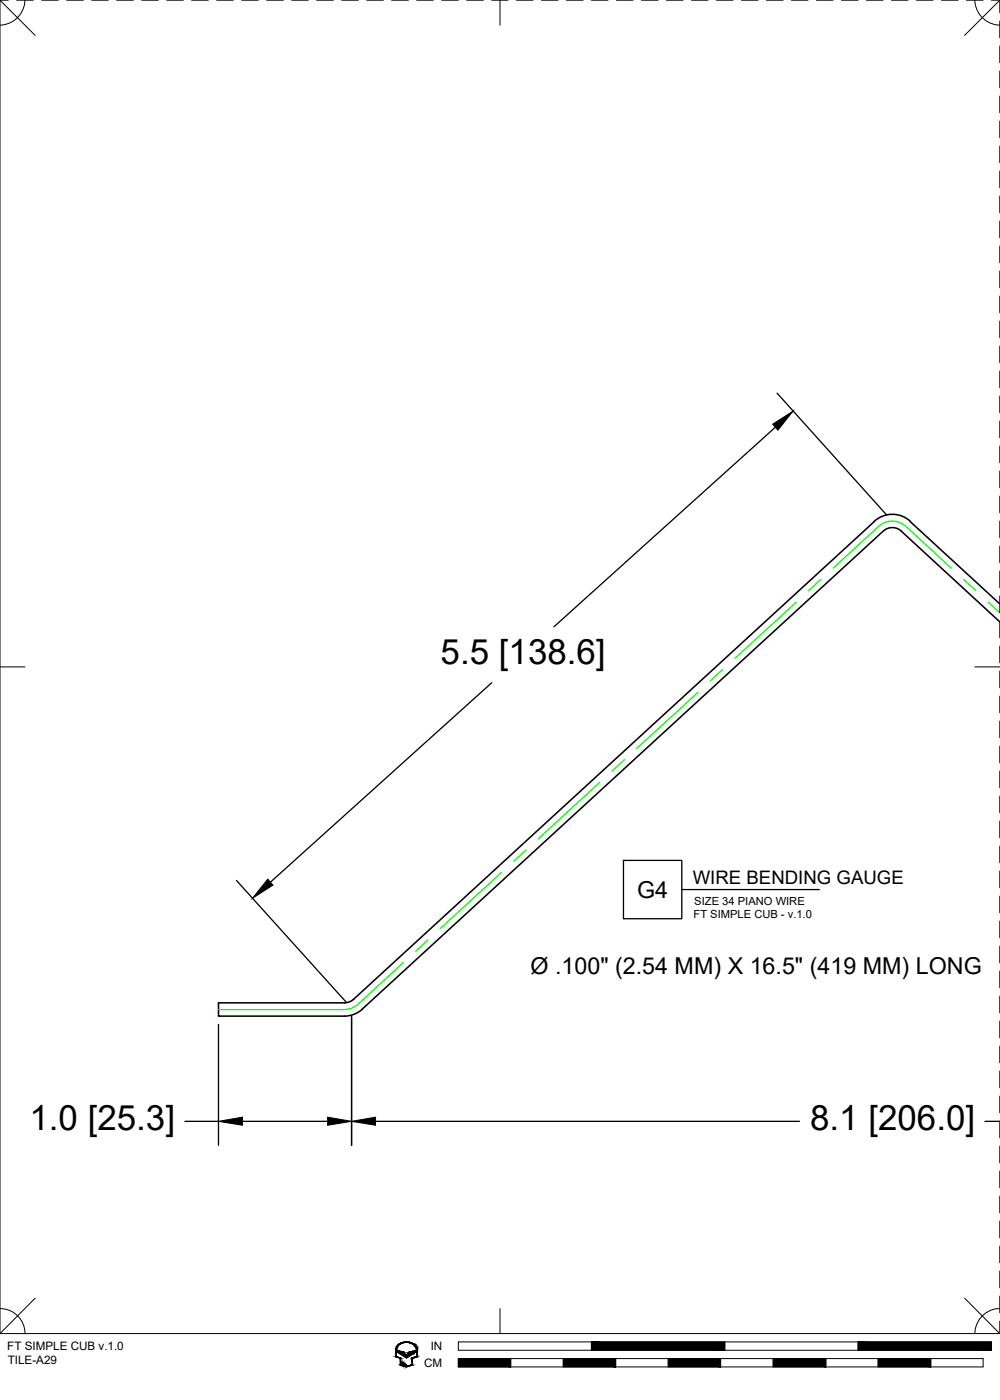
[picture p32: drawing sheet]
<svg xmlns="http://www.w3.org/2000/svg" width="190mm" height="267mm" viewBox="0 0 190 267" stroke-linecap="round" stroke-linejoin="round" font-family="sans-serif">
<defs><g id="words">
<g font-size="6.7">
<text x="83.9" y="126.4">5.5 [138.6]</text>
<text x="5.6" y="215.3">1.0 [25.3]</text>
<text x="154.3" y="215.3">8.1 [206.0]</text>
</g>
<g font-size="4.4">
<text x="121.3" y="171">G4</text>
<text x="101.1" y="185.5">Ø .100&quot; (2.54 MM) X 16.5&quot; (419 MM) LONG</text>
</g>
<text font-size="3.5" x="132" y="168.4">WIRE BENDING GAUGE</text>
<g font-size="2.2">
<text x="1.4" y="257.2">FT SIMPLE CUB v.1.0</text>
<text x="82.1" y="257.2">IN</text>
<text x="1.5" y="259.9">TILE-A29</text>
<text x="80.8" y="260.4">CM</text>
</g>
<g font-size="2.1">
<text x="132.3" y="172.4">SIZE 34 PIANO WIRE</text>
<text x="132.1" y="175">FT SIMPLE CUB - v.1.0</text>
</g>
</g></defs>
<!-- layer: 01 CUT -->
<path d="M166.5 99.4l-99.2 91M166.6 99.3a5.1 5.1 0 0 1 6.8 0M173.4 99.4l17.1 15.6M168.2 101.2l-99.2 91M168.3 101.2a2.55 2.55 0 0 1 3.4 0M171.7 101.2l18.8 17.3M65.6 191h-24v2.6h24M67.3 190.4l-.6 .4-1.1 .2M69 192.2a5.1 5.1 0 0 1-3.4 1.4" fill="none" stroke="#000" stroke-width=".3"/>
<!-- layer: 24 DIMENSIONS -->
<path d="M148 74.9l20.9 23.2M147.7 81.4l-42.2 38M93.7 130.1l-42.2 38M45 167.7l20.9 23.2M41.6 195.2v23M67 193.7v24.5M35.2 213.6h6.4M46.2 213.6h16.2M71.5 213.6h80.8M187.6 213.6h2.9" fill="none" stroke="#000" stroke-width=".25"/>
<path d="M147.2 80.8l3.9-2.5-2.9 3.6zM51 167.5l1 1.1-3.9 2.5zM41.6 213.6l4.6-.8v1.6zM62.4 212.8l4.6 .8-4.6 .8zM67 213.6l4.5-.8v1.6z" fill="#000" stroke="#000" stroke-width=".19"/>
<!-- layer: 05 REFERENCE -->
<g fill="none" stroke="#0f0" stroke-width=".25">
<path d="M151.7 114.7l-11.7 10.7M156.4 110.4l-2.4 2.1M158.7 108.2l8.7-7.9a3.8 3.8 0 0 1 5.1 0l8.7 7.9M183.6 110.4l2.3 2.1M188.2 114.7l2.3 2M133 131.9l-11.7 10.7M137.7 127.5l-2.4 2.2M114.3 149l-11.7 10.7M119 144.7l-2.4 2.2M81.5 179.1l-2.3 2.1M95.6 166.2l-11.8 10.7M100.2 161.9l-2.3 2.2"/>
<path d="M76.8 183.4l-8.6 7.9a3.7 3.7 0 0 1-2.6 1h-24"/>
</g>
<!-- layer: 23 NOTES -->
<path d="M118.8 163.9h11.1v11.1h-11.1zM129.9 169.5h26.2" fill="none" stroke="#000" stroke-width=".25"/>
<!-- layer: 22 TILED -->
<g fill="#000" stroke="#000" stroke-width=".19">
<path d="M75.7 257.2l1.1 .4h-1.1zM76.4 258h2.1l-1.1 .7zM77 255.6h.8zM78 257.6l1.2-.4v.4zM77 260.3h.8l-.4 .1z"/>
<path d="M75.4 257.2l.1 1.2v-1.2zM75.4 257.2l.1 1.2h-.1z"/>
<path d="M75.4 258.4l.3 .1zM75.4 258.4l.3 .1z"/>
<path d="M75.5 256.9h.1zM75.5 256.9h.1z"/>
<path d="M75.5 256.9v.3l.1-.3zM75.5 256.9v.3h-.1z"/>
<path d="M75.6 256.6v.3l.1-.3zM75.6 256.6l-.1 .3z"/>
<path d="M75.6 256.6h.1zM75.6 256.6h.1z"/>
<path d="M75.4 258.5l1 .2zM75.4 258.5l1 .2z"/>
<path d="M75.7 256.4v.2l.1-.2zM75.7 256.4v.2h-.1z"/>
<path d="M75.8 256.3v.1l.1-.1zM75.8 256.3l-.1 .1z"/>
<path d="M75.9 256.2v.1l.1-.1zM75.8 256.3l.1-.1z"/>
<path d="M76 256.1v.1l.2-.1zM76 256.1l-.1 .1z"/>
<path d="M76.1 256l.1 .1 .1-.1zM76.1 256l.1 .1h-.2z"/>
<path d="M76.1 258.7l.3 .1zM76.1 258.7l.3 .1z"/>
<path d="M76.3 258.8l.1 1.2v-1.2zM76.3 258.8l.1 1.2h-.1z"/>
<path d="M76.3 255.9v.1l.2-.1zM76.1 256l.2-.1z"/>
<path d="M76.4 255.9h.2zM76.3 255.9h.2z"/>
<path d="M76.5 259.5l.1 .5v-.5zM76.5 259.5l.1 .5h-.1z"/>
<path d="M75.7 257.6h1.3zM75.7 257.6h1.3z"/>
<path d="M76.6 255.8v.1l.3-.1zM76.4 255.9l.2-.1z"/>
<path d="M76.8 259.6l.1 .5v-.5zM76.8 259.6l.1 .5h-.1z"/>
<path d="M75.8 257.6l1.2 .2v-.2zM75.8 257.6l1.2 .2h-.9z"/>
<path d="M76.1 257.8l1.1 .2-.2-.2zM76.1 257.8l1.1 .2h-.8z"/>
<path d="M76.6 255.7h.5zM76.6 255.7l.3 .1z"/>
<path d="M77 259.8l.1 .4v-.4zM77 259.8l.1 .4h-.1z"/>
<path d="M76.7 255.7h.5zM76.6 255.7h.5z"/>
<path d="M77.3 260l.1 .2zM77.3 260l.1 .2z"/>
<path d="M77 255.6l1.1 .1zM76.7 255.7l.3-.1 1.1 .1z"/>
<path d="M77.6 255.7h.6zM77.6 255.7h.6z"/>
<path d="M77.7 255.7l.6 .1zM77.7 255.7l.6 .1z"/>
<path d="M78 255.8l.5 .1zM78 255.8l.5 .1z"/>
<path d="M78.3 255.9h.2zM78.3 255.9h.2z"/>
<path d="M78.3 255.9l.5 .1zM78.3 255.9l.5 .1z"/>
<path d="M78.5 258.8l.1 1.2v-1.2zM78.5 258.8l.1 1.2h-.1z"/>
<path d="M78.6 256l.3 .1zM78.6 256l.3 .1z"/>
<path d="M78.5 258.7l.1 .1 .2-.1zM78.5 258.7l.1 .1z"/>
<path d="M77.8 257.8l.7 .2 .3-.2zM77.8 257.8l.7 .2h-.9z"/>
<path d="M78.7 256.1l.3 .1zM78.7 256.1l.3 .1z"/>
<path d="M78.9 256.2l.2 .1zM78.9 256.2l.2 .1z"/>
<path d="M77.8 257.6l1 .2 .3-.2zM77.8 257.6l1 .2h-1z"/>
<path d="M79 256.3l.2 .1zM79 256.3l.2 .1z"/>
<path d="M79.1 256.4l.2 .2zM79.1 256.4l.2 .2z"/>
<path d="M78 257.6h1.2zM77.8 257.6h1.3z"/>
<path d="M79.2 256.6h.1zM79.2 256.6h.1z"/>
<path d="M79.2 256.6l.2 .3zM79.2 256.6l.2 .3z"/>
<path d="M79.3 256.9h.1zM79.3 256.9h.1z"/>
<path d="M79.3 256.9l.2 .3zM79.3 256.9l.2 .3z"/>
<path d="M79.4 257.2l.1 1.2v-1.2zM79.4 257.2l.1 1.2h-.1z"/>
<path d="M79.4 258.4l.1 .1zM79.2 258.5h.3z"/>
<path d="M78.8 258.7l.7-.2h-.3zM78.5 258.7l.7-.2-.4 .2z"/>
<path d="M87.3 258.8l10 1.6v-1.6zM87.3 258.8l10 1.6h-10z"/>
<path d="M107.3 258.8l10 1.6v-1.6zM107.3 258.8l10 1.6h-10z"/>
<path d="M127.3 258.8l10 1.6v-1.6zM127.3 258.8l10 1.6h-10z"/>
<path d="M112.7 255.6l25.4 1.6v-1.6zM112.7 255.6l25.4 1.6h-25.4z"/>
<path d="M147.3 258.8l10 1.6v-1.6zM147.3 258.8l10 1.6h-10z"/>
<path d="M167.3 258.8l10 1.6v-1.6zM167.3 258.8l10 1.6h-10z"/>
<path d="M163.5 255.6l25.4 1.6v-1.6zM163.5 255.6l25.4 1.6h-25.4z"/>
<path d="M76.3 260h.1zM76.3 260h.1z"/>
<path d="M76.5 260h.1zM76.5 260h.1z"/>
<path d="M76.3 260h.2zM76.3 260h.2z"/>
<path d="M76.3 260l.3 .1zM76.3 260l.3 .1zM76.3 260.1h.3zM76.3 260.1h.3z"/>
<path d="M76.3 260.1h.3zM76.3 260.1h.3z"/>
<path d="M76.3 260.1h.5zM76.3 260.1h.5z"/>
<path d="M76.8 260.1h.1zM76.8 260.1h.1z"/>
<path d="M76.4 260.1l.5 .1zM76.4 260.1l.5 .1z"/>
<path d="M76.5 260.2h.5zM76.5 260.2h.5z"/>
<path d="M77 260.2h.1zM77 260.2h.1z"/>
<path d="M76.7 260.2h.4zM76.7 260.2h.4z"/>
<path d="M76.8 260.2l.5 .1zM76.8 260.2l.5 .1z"/>
<path d="M77.3 260.2l.1 .1zM77.3 260.2l.1 .1z"/>
<path d="M76.9 260.3h.5zM76.9 260.3h.5z"/>
<path d="M77.5 260.3h.4zM77.4 260.3h.4z"/>
<path d="M78.5 260l.1 .1zM78.2 260.1h.4z"/>
<path d="M77.9 260.3l.7-.2h-.4zM77.5 260.3l.7-.2-.3 .2z"/>
</g>
<g fill="none" stroke="#000" stroke-width=".19">
<path d="M0 0h1.6M0 0v254M0 0l6.7 6.7M3.2 0h3.2M4.8 0a4.9 4.9 0 0 1-4.8 4.8M7.9 0h3.2M12.7 0h3.2M17.5 0h3.1M22.2 0h3.2M27 0h3.2M31.8 0h3.1M36.5 0h3.2"/>
<path d="M41.3 0h3.2M46 0h3.2M50.8 0h3.2M55.6 0h3.1M60.3 0h3.2M65.1 0h3.2M69.9 0h3.1M74.6 0h3.2M79.4 0h3.2M84.1 0h3.2M88.9 0h3.2M93.7 0h3.1"/>
<path d="M95.3 0v4.8M98.4 0h3.2M103.1 0h3.2M107.9 0h3.2M112.7 0h3.1M117.4 0h3.2M122.2 0h3.2M127 0h3.1M131.7 0h3.2M136.5 0h3.2M141.2 0h3.2M146 0h3.2"/>
<path d="M150.8 0h3.1M155.5 0h3.2M160.3 0h3.2M165.1 0h3.1M169.8 0h3.2M174.6 0h3.2M179.3 0h3.2M184.1 0h3.2M185.7 0a4.9 4.9 0 0 0 4.8 4.8M188.9 0h1.6M190.5 0v2.4M190.5 4v3.2"/>
<path d="M190.5 8.8v3.1M190.5 13.5v3.2M190.5 18.3v3.2M190.5 0l-6.7 6.7M190.5 23.1v3.1M190.5 27.8v3.2M190.5 32.6v3.2M190.5 37.3v3.2M190.5 42.1v3.2M190.5 46.9v3.1M190.5 51.6v3.2M190.5 56.4v3.2"/>
<path d="M190.5 61.2v3.1M190.5 65.9v3.2M190.5 70.7v3.2M190.5 75.4v3.2M190.5 80.2v3.2M190.5 85v3.1M190.5 89.7v3.2M190.5 94.5v3.2M190.5 99.3v3.1M190.5 104v3.2M190.5 108.8v3.2M190.5 113.6v3.1"/>
<path d="M190.5 118.3v3.2M0 127h4.8M185.7 127h4.8M190.5 123.1v3.2M190.5 127.8v3.2M190.5 132.6v3.2M190.5 137.4v3.1M190.5 142.1v3.2M190.5 146.9v3.2M190.5 151.7v3.1M190.5 156.4v3.2M190.5 161.2v3.2"/>
<path d="M190.5 165.9v3.2M190.5 170.7v3.2M190.5 175.5v3.1M190.5 180.2v3.2M190.5 185v3.2M190.5 189.8v3.1M190.5 194.5v3.2M190.5 199.3v3.2M190.5 204v3.2M190.5 208.8v3.2M190.5 213.6v3.1M190.5 218.3v3.2"/>
<path d="M190.5 223.1v3.2M190.5 227.9v3.1M190.5 232.6v3.2M190.5 237.4v3.2M0 254h190.5M0 249.3a4.7 4.7 0 0 1 4.8 4.7M6.7 247.3l-6.7 6.7M75.5 257.2v1.2l.9 .3v1.3h.1v-.5h.1v.6h.2v-.5h.1v.6h.1v-.4h.1v.4l.2 .1v-.3l.1 .3 1.1-.3v-1.3l.9-.3v-1.2M75.6 257.1a2 2 0 0 1 3.2-1l.5 .7 .1 .3M75.7 257.2l1.3 .4 .2 .4h.4l.2-.4 1.4-.4v.4l-1.8 1.1-1.7-1.1zM75.8 256.3a2.26 2.26 0 0 1 3.6 .6l.1 1.6-.9 .3v1.3l-1.2 .3-1.1-.3v-1.3l-.9-.3a2.64 2.64 0 0 1 .4-2.2zM87.3 255.6h101.6v1.6h-101.6z"/>
<path d="M87.3 258.8h100v1.6h-100zM95.3 249.3v4.7M97.3 258.8v1.6M107.3 258.8v1.6M112.7 255.6v1.6M117.3 258.8v1.6M127.3 258.8v1.6M137.3 258.8v1.6M138.1 255.6v1.6M147.3 258.8v1.6M157.3 258.8v1.6M163.5 255.6v1.6"/>
<path d="M167.3 258.8v1.6M177.3 258.8v1.6M183.8 247.3l6.7 6.7M190.5 249.3a4.8 4.8 0 0 0-4.8 4.7M190.5 242.1v3.2M190.5 246.9v3.2M190.5 251.7v2.3"/>
</g>
<use href="#words"/>
</svg>
